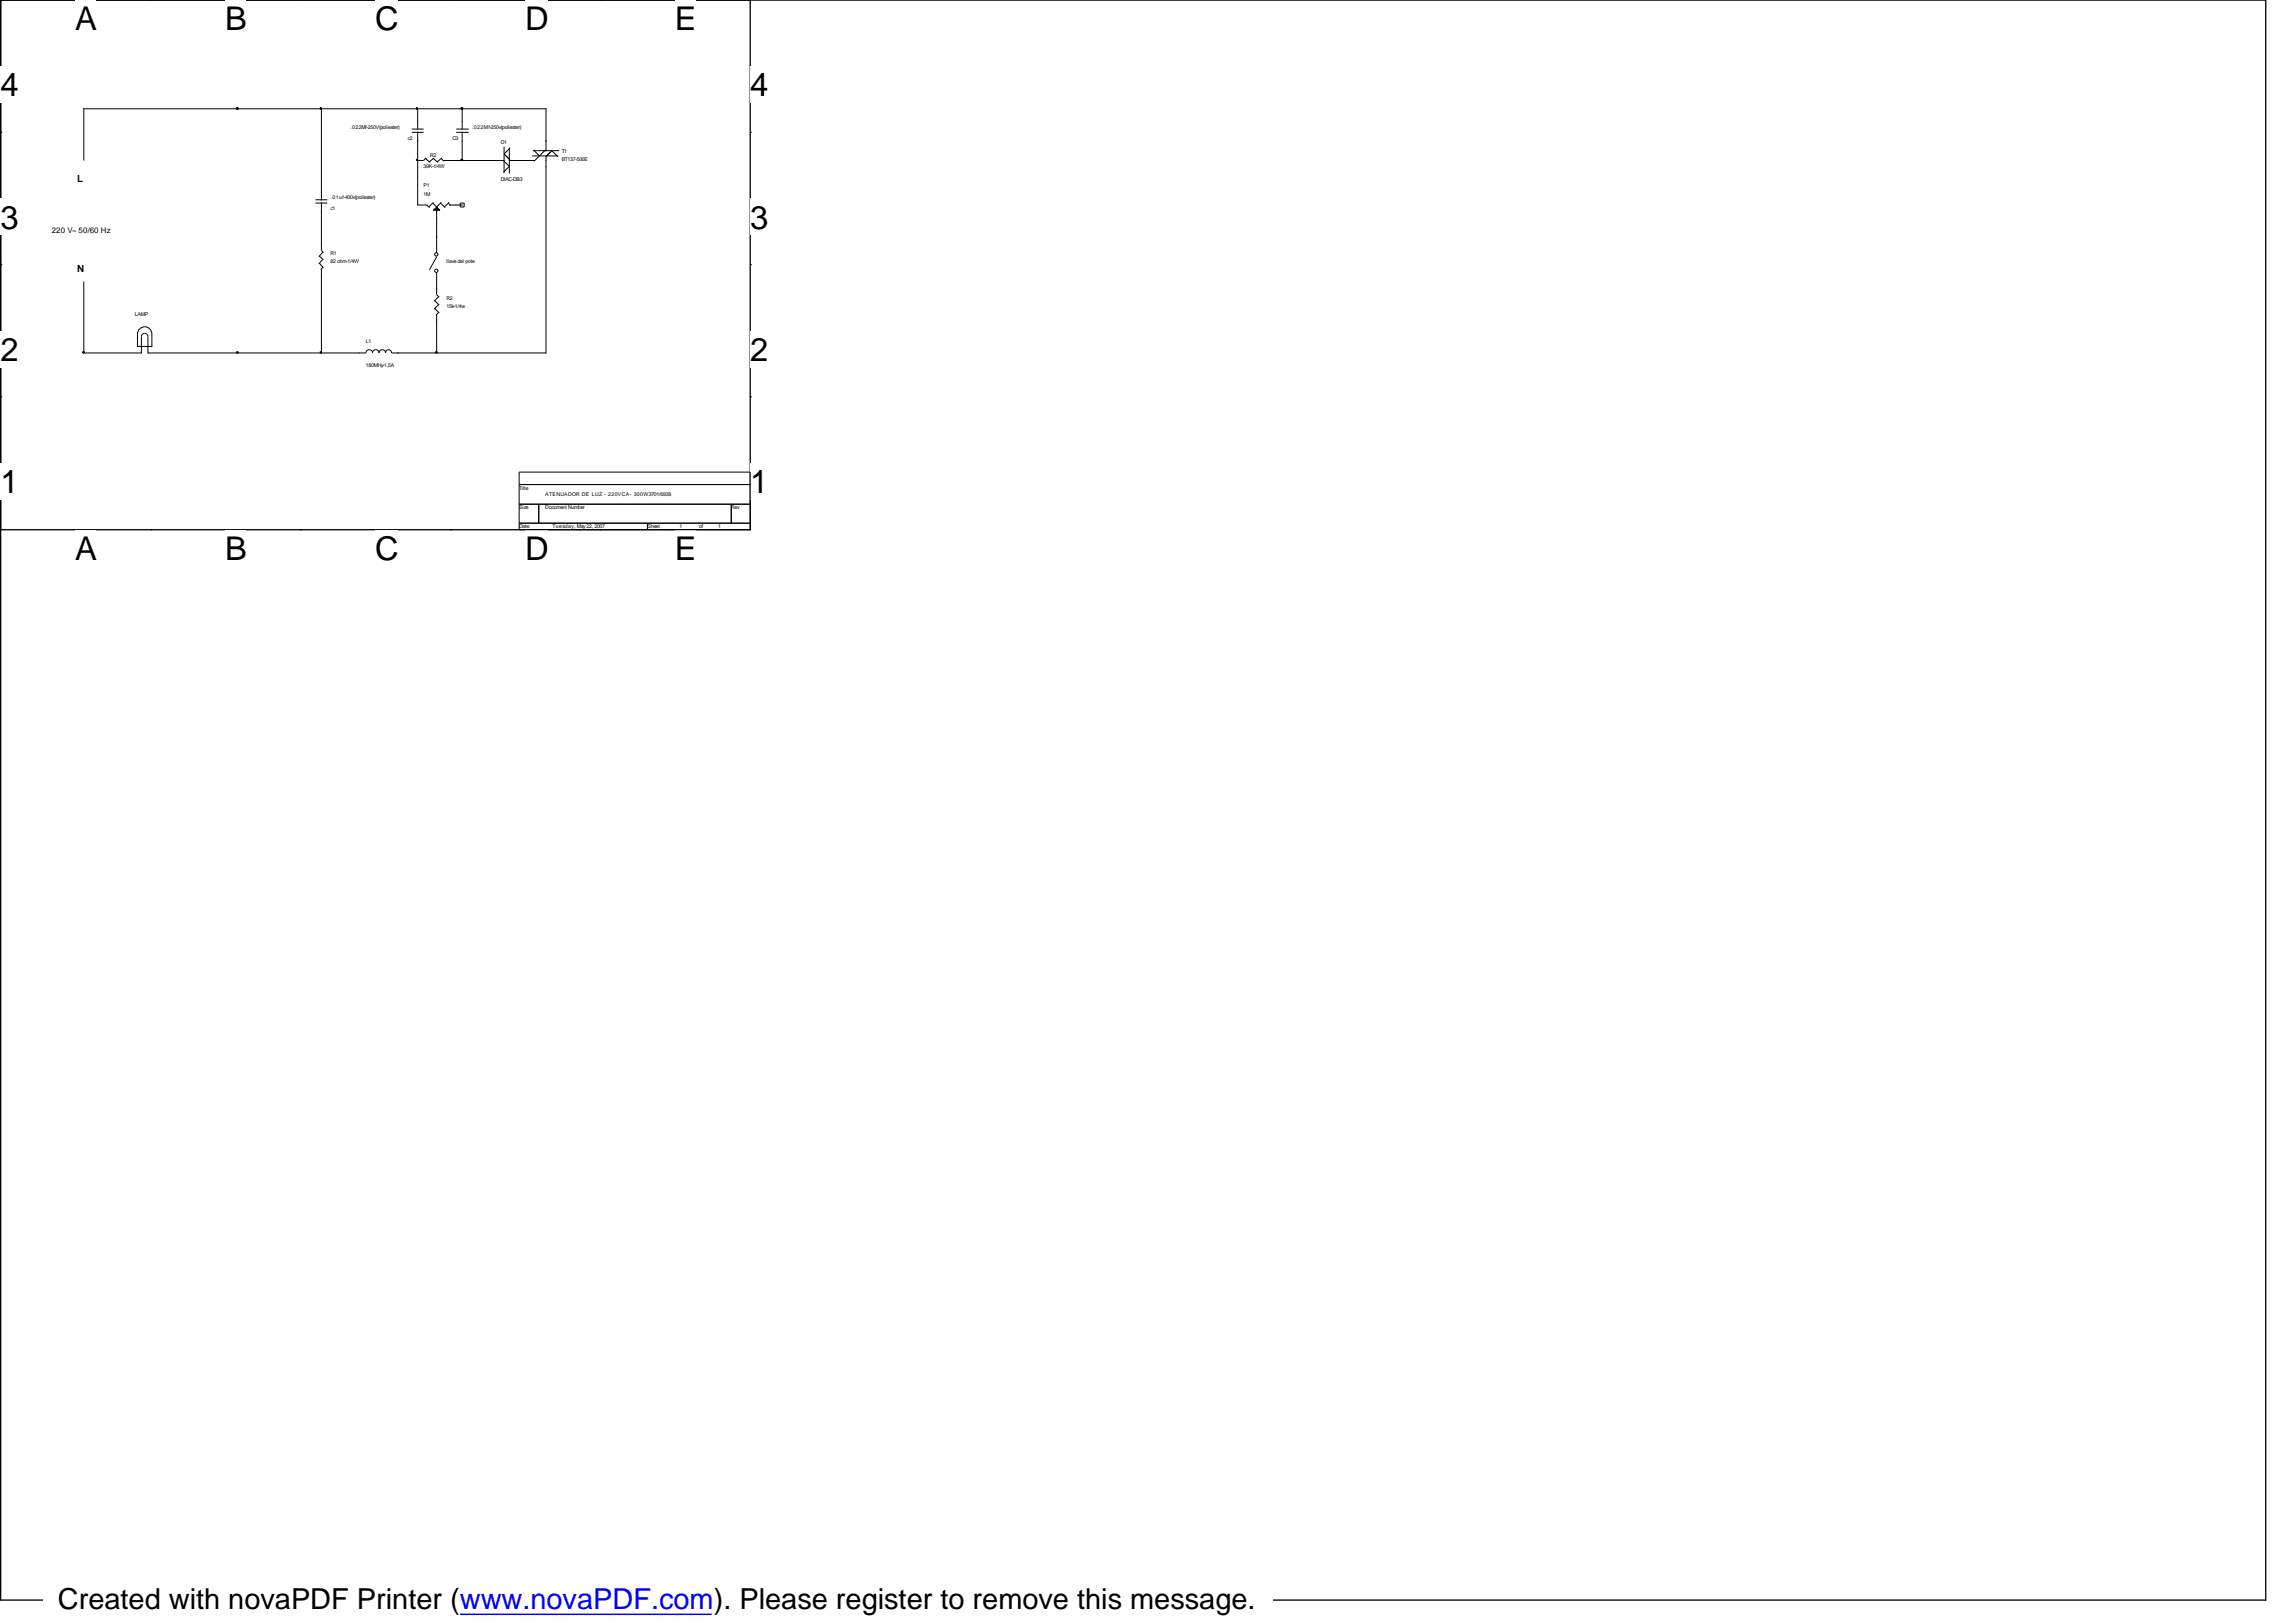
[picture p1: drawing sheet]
<svg xmlns="http://www.w3.org/2000/svg" width="297mm" height="210mm" viewBox="0 0 297 210" stroke-linecap="round" stroke-linejoin="round" font-family="sans-serif">
<defs><g id="words">
<g font-size="4.2">
<text x="9.7" y="3.9">A</text>
<text x="29.1" y="3.9">B</text>
<text x="48.5" y="3.9">C</text>
<text x="67.9" y="3.9">D</text>
<text x="87.3" y="3.9">E</text>
<text x=".1" y="12.5">4</text>
<text x="97" y="12.5">4</text>
<text x=".1" y="29.6">3</text>
<text x="97" y="29.6">3</text>
<text x=".1" y="46.7">2</text>
<text x="97" y="46.7">2</text>
<text x=".1" y="63.8">1</text>
<text x="97" y="63.8">1</text>
<text x="9.7" y="72.4">A</text>
<text x="29.1" y="72.4">B</text>
<text x="48.5" y="72.4">C</text>
<text x="67.9" y="72.4">D</text>
<text x="87.3" y="72.4">E</text>
</g>
<text font-size="3.7" x="7.5" y="208">Created with novaPDF Printer (www.novaPDF.com). Please register to remove this message.</text>
<g font-size="1.3">
<text x="10" y="23.6">L</text>
<text x="10" y="35.2">N</text>
</g>
<text font-size="1" x="6.7" y="30.1">220 V~ 50/60 Hz</text>
<g font-size=".7">
<text x="45.3" y="16.7">.022Mf-250V(poliester)</text>
<text x="61" y="16.7">.022Mf-250v(poliester)</text>
<text x="52.7" y="18">c2</text>
<text x="54.8" y="21.8">39K-1/4W</text>
<text x="55.6" y="20.3">R2</text>
<text x="58.5" y="18">C3</text>
<text x="64.8" y="18.6">D1</text>
<text x="64.8" y="23.5">DIAC-DB3</text>
<text x="72.6" y="19.7">T1</text>
<text x="72.6" y="20.8">BT137-500E</text>
<text x="42.8" y="27.2">c1</text>
<text x="42.8" y="25.8">.01uf-400v(poliester)</text>
<text x="54.8" y="25.3">1M</text>
<text x="54.8" y="24.2">P1</text>
<text x="42.8" y="34.1">82 ohm-1/4W</text>
<text x="42.8" y="33">R1</text>
<text x="57.7" y="34.1">llave del pote</text>
<text x="17.4" y="40.8">LAMP</text>
<text x="57.7" y="39.9">15k-1/4w</text>
<text x="57.7" y="38.8">R2</text>
<text x="47.3" y="44.4">L1</text>
<text x="47.3" y="47.5">180MHy-1,5A</text>
<text x="67.1" y="63.3">Title</text>
<text x="67.1" y="65.9">Size</text>
<text x="70.5" y="64.2">ATENUADOR DE LUZ - 220VCA- 300W3701/6938</text>
<text x="70.5" y="65.9">Document Number</text>
<text x="94.6" y="65.9">Rev</text>
<text x="67.1" y="68.3">Date:</text>
<text x="71.5" y="68.3">Tuesday, May22, 2007</text>
<text x="83.7" y="68.3">Sheet</text>
<text x="87.9" y="68.3">1</text>
<text x="90.4" y="68.3">of</text>
<text x="92.9" y="68.3">1</text>
</g>
</g></defs>
<path d="M.1 0h292.9v206.9h-292.9zM97 0v68.5h-96.9" fill="none" stroke="#000" stroke-width=".17"/>
<g fill="#fff">
<path d="M9.7 0h2.7v4.8h-2.7z"/>
<path d="M9.7 68.5h2.7v4.8h-2.7z"/>
</g>
<path d="M19.5 0h.1M19.5 68.5h.1" fill="none" stroke="#000" stroke-width=".17"/>
<g fill="#fff">
<path d="M29.1 0h2.7v4.8h-2.7z"/>
<path d="M29.1 68.5h2.7v4.8h-2.7z"/>
</g>
<path d="M38.9 0h.1M38.9 68.5h.1" fill="none" stroke="#000" stroke-width=".17"/>
<g fill="#fff">
<path d="M48.5 0h3v4.8h-3z"/>
<path d="M48.5 68.5h3v4.8h-3z"/>
</g>
<path d="M58.3 0h.1M58.3 68.5h.1" fill="none" stroke="#000" stroke-width=".17"/>
<g fill="#fff">
<path d="M67.9 0h3v4.8h-3z"/>
<path d="M67.9 68.5h3v4.8h-3z"/>
</g>
<path d="M77.6 0h.1M77.6 68.5h.1" fill="none" stroke="#000" stroke-width=".17"/>
<g fill="#fff">
<path d="M87.3 0h2.7v4.8h-2.7z"/>
<path d="M87.3 68.5h2.7v4.8h-2.7z"/>
<path d="M.1 8.6h2.3v4.7h-2.3z"/>
<path d="M97 8.6h2.3v4.7h-2.3z"/>
<path d="M.1 25.7h2.3v4.7h-2.3z"/>
<path d="M97 25.7h2.3v4.7h-2.3z"/>
</g>
<path d="M.1 17.1h.1M97 17.1h.1" fill="none" stroke="#000" stroke-width=".17"/>
<g fill="#fff">
<path d="M.1 42.8h2.3v4.7h-2.3z"/>
<path d="M97 42.8h2.3v4.7h-2.3z"/>
</g>
<path d="M.1 34.2h.1M97 34.2h.1" fill="none" stroke="#000" stroke-width=".17"/>
<g fill="#fff">
<path d="M.1 59.9h2.3v4.7h-2.3z"/>
<path d="M97 59.9h2.3v4.7h-2.3z"/>
</g>
<path d="M.1 51.3h.1M97 51.3h.1" fill="none" stroke="#000" stroke-width=".17"/>
<g fill="none" stroke="#000" stroke-width=".13">
<path d="M10.8 14v6.8M10.8 14.1h59.9M41.6 14v11.9M53.3 17.1h1.5M53.3 16.7h1.5M54 14v2.8M54 17v9.5M59 17.1h1.6M59 16.7h1.6M59.8 14v2.8M59.8 17v3.8M65.2 19v3.4"/>
<path d="M65.9 19.1v3.4M66 19.1l-.8 .8 .8 .8M68.9 19.5h3.4M69 19.4l.8 .8M70.5 19.4l-1.4 1.4M70.6 14.1v5.5M10.8 36.4v9.2M40.8 26.3h1.5M40.8 25.8h1.5M41.3 33.1l.5 .5M41.3 34.1l.5 .5M41.6 26.2v6.2l.2 .3"/>
<path d="M41.6 34.8v10.9M41.7 32.6l-.5 .6M41.7 33.5l-.5 .6M41.7 34.6l-.2 .3M53.9 26.5h1.4M55 20.5l.6 .5M55.1 20.4l-.3 .4h-.9M55.2 26.5l.3 .4M56 26.3l.6 .6M56 20.5l.6 .5M56 26.2l-.5 .6M56.1 20.4l-.6 .5"/>
<path d="M56.2 38.9l.6 .6M56.2 39.9l.6 .6M56.5 35.3v2.8l.3 .4M56.5 27.2v5.5M56.5 33.2l-1 1.7M56.7 38.4l-.6 .6M56.7 39.4l-.6 .6M57 26.3l.6 .6M57.1 20.5l.3 .3M57.1 26.2l-.6 .6M57.1 20.4l-.5 .5M57.3 20.8h8"/>
<path d="M58 26.3l.3 .3M58.1 26.2l-.6 .6M58.2 26.5h1.7M59.5 26.3h.5v.5h-.5zM65.1 20.8l.8 .7-.8 .8M65.9 20.8h3.3M68.8 20.2h3.4M70.6 20.2l.8-.7 .7 .7M70.6 20.2v25.5M10.8 45.6h7.5M17.7 44.8h1.9M17.8 43.2a.93 .93 0 0 1 .9-.9 .93 .93 0 0 1 .9 .9v1.7"/>
<path d="M17.8 43.1v1.7M18.3 45.7v-2.2a.42 .42 0 0 1 .4-.4 .42 .42 0 0 1 .4 .4v2.2M19.1 45.6h28.2a.42 .42 0 0 1 .5-.4 .42 .42 0 0 1 .4 .4 .42 .42 0 0 1 .4-.4 .42 .42 0 0 1 .4 .4 .42 .42 0 0 1 .4-.4 .42 .42 0 0 1 .5 .4 .39 .39 0 0 1 .3-.4 .39 .39 0 0 1 .4 .4h20M56.5 40.7v5M56.7 40.4l-.3 .3M67.1 61.1h29.9v7.4h-29.9zM67.1 62.7h29.9M67.1 65.2h29.9M67.1 67.7h29.9M69.7 65.2v2.5M83.7 67.7v.8M94.6 65.2v2.5"/>
<circle cx="56.4" cy="32.9" r=".21"/>
<circle cx="56.4" cy="35" r=".21"/>
</g>
<g fill="#000" stroke="#000" stroke-width=".13">
<path d="M41.4 13.9h.1v.3z" fill-rule="evenodd"/>
<path d="M53.9 13.9h.1l-.1 .3z" fill-rule="evenodd"/>
<path d="M56.5 26.8l.4 .4h-.9z" fill-rule="evenodd"/>
<path d="M59.6 20.6l.3 .1-.2 .1z" fill-rule="evenodd"/>
<path d="M10.7 45.5l.2 .1h-.1z" fill-rule="evenodd"/>
<path d="M30.6 45.5l.2 .1h-.1z" fill-rule="evenodd"/>
<path d="M56.3 45.5l.3 .1h-.2z" fill-rule="evenodd"/>
<circle cx="30.7" cy="14" r=".13"/>
<circle cx="59.7" cy="14" r=".13"/>
<circle cx="53.9" cy="20.7" r=".08"/>
<circle cx="41.5" cy="45.6" r=".08"/>
</g>
<path d="M5.6 202.4h159v7.5h-159z" fill="#fff"/>
<path d="M59.5 208.8h32.5" fill="none" stroke="#00f" stroke-width=".19"/>
<use href="#words"/>
</svg>
